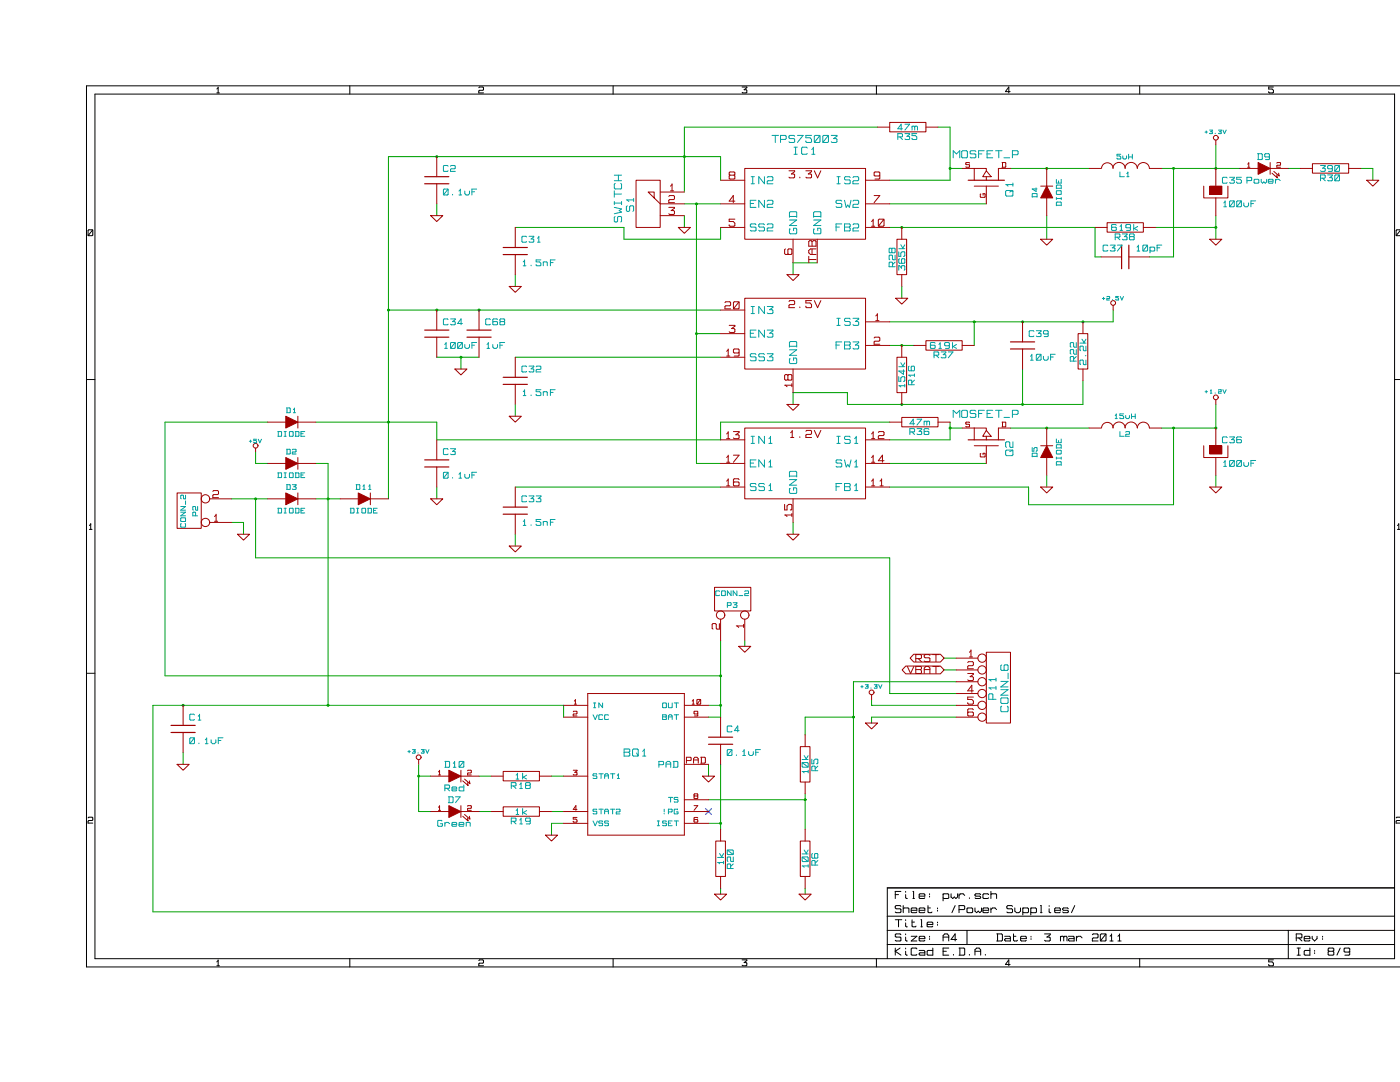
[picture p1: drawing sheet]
<svg xmlns="http://www.w3.org/2000/svg" width="279mm" height="216mm" viewBox="0 0 279 216" stroke-linecap="round" stroke-linejoin="round" font-family="sans-serif">
<g fill="none" stroke="#000" stroke-width=".2">
<path d="M18.9 18.8h259.4v172.5h-259.4zM43.3 18.5h.5M43.5 17.4v1.1M43.5 17.5l-.2 .3M69.8 17.1v1.7M95.6 17.5l.1-.1h.6l.2 .1v.4l-.2 .1h-.6l-.1 .2v.3h.9M122.4 17.1v1.7M148.1 17.4h.9l-.5 .5 .5 .1v.4l-.1 .1-.8-.1M174.9 17.1v1.7M201.6 18.3h-.9l.6-.9v1.1M227.5 17.1v1.7M254.1 17.4h-.9v.4h.7l.2 .2v.4l-.8 .1-.1-.2"/>
<path d="M279.4 17.1h-262.1v175.8h262.1M17.6 46l.1-.1h.7l.1 .1v.9l-.1 .1-.8-.1zM18.5 45.9l-.9 1.1M279.4 45.9h-.6l-.2 .1v.9l.2 .1h.6M279.4 46l-.8 1M17.3 75.7h1.6M278.3 75.7h1.1M17.8 105.6h.6M18.1 104.5v1.1M18.1 104.6l-.3 .3M278.9 105.6h.5M279.2 104.5v1.1"/>
<path d="M279.2 104.6l-.3 .3M17.3 134.3h1.6M278.3 134.3h1.1M17.6 163.2l.1-.1h.7l.1 .1v.4l-.1 .1h-.7l-.1 .2v.3h.9M178.7 178.5h.6M179.8 177.9h-1.1v1.4M180.7 177.9v.1M180.7 178.5v.6l.4 .2M182.2 177.9h.1v1.4M182.2 179.3h.3M183.4 178.8h1.2v-.3l-.2-.2h-.8l-.2 .2v.6l.2 .2h.8l.2-.2M185.5 178.3v.2"/>
<path d="M185.5 178.8v.2M188.2 178.3v1.5M188.2 178.5l.2-.2h.8l.1 .2v.6l-.1 .2h-.8l-.2-.2M189.8 178.3v.7l.3 .3 .4-.3 .3 .3 .3-.3v-.7M191.4 178.7l.3-.4h.5l.3 .4M191.4 178.3v1M193.5 179.1v.2M195.7 178.5l-.2-.2h-.8l-.1 .2 .1 .3h.8l.2 .3-.2 .2h-.8l-.1-.2M197.3 178.5l-.2-.2h-.8l-.1 .2v.6l.1 .2h.8l.2-.2M197.8 178.5l.1-.2h.8l.2 .2v.8M197.8 177.9v1.4M278.3 177.2h-101.2v14.1"/>
<path d="M279.4 163.7h-.6l-.2 .2v.3h.8M279.4 163.1h-.6l-.2 .1M43.3 192.7h.5M43.5 191.5v1.2M43.5 191.7l-.2 .2M69.8 191.3v1.6M95.6 191.7l.1-.2h.6l.2 .2v.4l-.2 .1h-.6l-.1 .1v.4h.9M122.4 191.3v1.6M148.1 191.5h.9l-.5 .6 .5 .1v.4l-.1 .1-.8-.1M174.9 191.3v1.6M177.1 182.8h101.2M177.1 188.5h101.2"/>
<path d="M177.1 185.6h101.2M178.7 189.2v1.4M178.7 183.5h1.3M179.3 183.5v1.4M179.6 189.2l-.9 .6 1.1 .8M179.8 186.5l-.2-.1h-.8l-.1 .1v.3l.1 .2h.8l.2 .2v.4l-.2 .2h-.8l-.1-.2M179.8 180.9l-.2-.2h-.8l-.1 .2v.3l.1 .1h.8l.2 .2v.5l-.2 .1h-.8l-.1-.1M180.3 180.7v1.4M180.3 181.3l.1-.1h.8l.2 .1v.8M180.7 187v.6l.4 .2M180.7 183.5v.2M180.7 184.2v.6l.4 .1"/>
<path d="M180.7 186.4v.1M180.7 189.2v.1M180.7 189.8v.6l.4 .2M181.8 186.8h1.2l-1.2 1h1.2M181.8 181.6h1.2v-.3l-.2-.1h-.8l-.2 .1v.7l.2 .1h.8l.2-.1M182 183.5v1.3l.2 .1h.5l.1-.1M182 184h.5M183 189.3l-.2-.1h-.8l-.2 .1v1.1l.2 .2h.8l.2-.2M183.4 187.3h1.2v-.3l-.2-.2h-.8l-.2 .2v.6l.2 .2h.8l.2-.2M183.4 189.6h1l.2 .2v.8h-1l-.2-.2 .2-.3h1M183.4 181.6h1.2v-.3l-.2-.1h-.8l-.2 .1v.7l.2 .1h.8l.2-.1M183.8 183.5h.1v1.4"/>
<path d="M183.8 184.9h.3M185 184.5h1.2v-.3l-.2-.2h-.8l-.2 .2v.6l.2 .1h.8l.2-.1M185.2 180.7v1.3l.2 .1h.5l.1-.1M185.2 181.2h.5M185.5 186.8v.2M185.5 187.3v.2M186.2 189.2v1.4h-1l-.2-.2v-.6l.2-.2h1M187.1 181.2v.1M187.1 181.6v.2M187.1 184v.2M187.1 184.5v.1M188.2 187.8v-1.1l.3-.3h.5l.3 .3v1.1"/>
<path d="M188.2 187h1.1M188.2 189.8h.7M189.3 189.2h-1.1v1.4h1.1M190.3 190.4v.2M190.6 180.7l-.6 1.4M190.9 187.5h-1.1l.8-1.1v1.4M191.4 189.2h1l.1 .1v1.1l-.1 .2h-1M191.4 181.5h1l.1-.2v-.4l-.1-.2h-1v1.4M191.6 189.2v1.4M193 181.3l.2-.1h.7l.2 .1v.7l-.2 .1h-.7l-.2-.1zM193 185.6v2.9M193.5 190.4v.2"/>
<path d="M194.6 190.6v-1.1l.3-.3h.5l.3 .3v1.1M194.6 189.8h1.1M194.6 181.2v.6l.3 .3 .3-.3 .3 .3 .4-.3v-.6M196.2 181.6h1.1v-.3l-.2-.1h-.8l-.1 .1v.7l.1 .1h.8l.2-.1M196.6 190.4v.2M197.8 181.2v.9M197.8 181.5l.3-.3h.5l.3 .3M198.9 186.4h1l.1 .1v1.1l-.1 .2h-1M199.1 186.4v1.4M200.5 186.8h1l.1 .2v.8h-.9l-.2-.2 .2-.3h.9M201.6 192.4h-.9l.6-.9v1.2M202.1 180.9l-.2-.2h-.8l-.2 .2v.3l.2 .1h.8l.2 .2v.5l-.2 .1h-.8l-.2-.1"/>
<path d="M202.3 186.4v1.2l.1 .2h.5l.2-.2M202.3 186.8h.4M202.5 181.2v.6l.4 .3h.4l.4-.3v-.6M203.7 187.3h1.1v-.3l-.1-.2h-.8l-.2 .2v.6l.2 .2h.8l.1-.2M204.1 181.3l.2-.1h.8l.2 .1v.7l-.2 .1h-.8l-.2-.1M204.1 181.2v1.4M205.7 181.3l.2-.1h.8l.1 .1v.7l-.1 .1h-.8l-.2-.1M205.7 181.2v1.4M205.8 186.8v.2M205.8 187.3v.2M207.6 182.1h.4M207.6 180.7h.2v1.4"/>
<path d="M208.5 186.4h1.1v.1l-.7 .5h.5l.2 .2v.4l-.2 .2h-.8l-.1-.2M209.4 181.3v.7l.3 .1M209.4 180.7v.2M210.5 181.6h1.1v-.3l-.2-.1h-.7l-.2 .1v.7l.2 .1h.7l.2-.1M211.6 187l.2-.2h.3l.2 .2M211.6 186.8v1M212.3 187l.2-.2h.3l.1 .2v.8M212.3 187v.8M213.2 181.3l-.2-.1h-.8l-.1 .1 .1 .3h.8l.2 .4-.2 .1h-.8l-.1-.1M213.2 186.8h1l.2 .2v.8h-1l-.2-.2 .2-.3h1M214.5 180.7l-.7 1.4M214.8 187.2l.4-.4h.4l.4 .4"/>
<path d="M214.8 186.8v1M218 186.5l.2-.1h.8l.1 .1v.5l-.1 .2h-.8l-.2 .1v.5h1.1M219.6 186.5l.2-.1h.8l.1 .1v1.1l-.1 .2h-.8l-.2-.2zM220.7 186.4l-1.1 1.4M221.5 187.8h.7M221.8 186.4v1.4M221.8 186.5l-.3 .3M223.1 187.8h.6M223.4 186.4v1.4M223.4 186.5l-.3 .3M227.5 191.3v1.6M254.1 191.5h-.9v.4h.7l.2 .3v.4l-.8 .1-.1-.3"/>
<path d="M257.1 185.6v5.7M258.7 187.2h1l.1-.2v-.5l-.1-.1h-1v1.4M258.9 190.6h.6M258.9 189.2h.6M259.2 187.2l.6 .6M259.2 189.2v1.4M260.3 187.3h1.1v-.3l-.2-.2h-.7l-.2 .2v.6l.2 .2h.7l.2-.2M261.4 189.2v1.4h-.9l-.2-.2v-.6l.2-.2h.9M261.9 186.8v.5l.5 .5 .4-.5v-.5M262.4 189.6v.2M262.4 190.1v.2M263.9 186.8v.2"/>
<path d="M263.9 187.3v.2M265.2 189.8l-.1 .2v.4l.1 .2h.8l.2-.2v-.4l-.2-.2M265.2 189.8l-.1-.2v-.3l.1-.1h.8l.2 .1v.3l-.2 .2M265.2 189.8h.8M267.5 189.2l-.7 1.4M269.4 189.8l-.2 .2h-.8l-.2-.2v-.5l.2-.1h.8l.2 .1v1.1l-.2 .2h-.8"/>
</g>
<path d="M143.8 31.3h-66.3v68.2M77.5 61.9h66.3M63.1 99.5h4.8M170.3 136h20.5M173.9 139.6v1.1h16.9" fill="none" stroke="#00a000" stroke-width=".2"/>
<circle cx="51" cy="99.5" r=".19" fill="#00a000"/>
<g fill="none" stroke="#00a000" stroke-width=".2">
<path d="M46.2 99.5h7.2M51 99.5v11.8M173.9 143.1v1.2"/>
<circle cx="51" cy="99.5" r=".19"/>
</g>
<circle cx="170.3" cy="143.1" r=".19" fill="#00a000"/>
<g fill="none" stroke="#00a000" stroke-width=".2">
<path d="M234.2 33.6v17.7M208.9 43v4.7M242.6 80.7v4.7M170.3 136v45.9"/>
<circle cx="170.3" cy="143.1" r=".19"/>
</g>
<circle cx="87.2" cy="31.3" r=".19" fill="#00a000"/>
<circle cx="87.2" cy="31.3" r=".19" fill="none" stroke="#00a000" stroke-width=".2"/>
<circle cx="95.6" cy="61.9" r=".19" fill="#00a000"/>
<circle cx="95.6" cy="61.9" r=".19" fill="none" stroke="#00a000" stroke-width=".2"/>
<circle cx="216.1" cy="64.2" r=".19" fill="#00a000"/>
<g fill="none" stroke="#00a000" stroke-width=".2">
<path d="M222.2 61.9v2.3h-44.6"/>
<circle cx="216.1" cy="64.2" r=".19"/>
</g>
<circle cx="204.1" cy="80.7" r=".19" fill="#00a000"/>
<g fill="none" stroke="#00a000" stroke-width=".2">
<path d="M216.1 76v4.7h-47"/>
<circle cx="204.1" cy="80.7" r=".19"/>
</g>
<circle cx="204.1" cy="64.2" r=".19" fill="#00a000"/>
<g fill="none" stroke="#00a000" stroke-width=".2">
<path d="M194.4 64.2v4.7"/>
<circle cx="204.1" cy="64.2" r=".19"/>
</g>
<circle cx="180" cy="68.9" r=".19" fill="#00a000"/>
<g fill="none" stroke="#00a000" stroke-width=".2">
<path d="M177.6 68.9h4.8M177.6 84.2h-33.8v3.6M231.8 85.4h10.8"/>
<circle cx="180" cy="68.9" r=".19"/>
</g>
<circle cx="234.2" cy="85.4" r=".19" fill="#00a000"/>
<g fill="none" stroke="#00a000" stroke-width=".2">
<path d="M271.6 33.6h2.4v2.4M234.2 85.4v15.3h-28.9v-3.5h-27.7"/>
<circle cx="234.2" cy="85.4" r=".19"/>
</g>
<circle cx="242.6" cy="33.6" r=".19" fill="#00a000"/>
<g fill="none" stroke="#00a000" stroke-width=".2">
<path d="M231.8 33.6h15.7"/>
<circle cx="242.6" cy="33.6" r=".19"/>
</g>
<circle cx="234.2" cy="33.6" r=".19" fill="#00a000"/>
<g fill="none" stroke="#00a000" stroke-width=".2">
<path d="M218.5 45.4v5.9h1.2"/>
<circle cx="234.2" cy="33.6" r=".19"/>
</g>
<circle cx="208.9" cy="33.6" r=".19" fill="#00a000"/>
<g fill="none" stroke="#00a000" stroke-width=".2">
<path d="M187.2 25.4h2.4v10.6h-12M201.7 33.6h15.6M102.8 45.4h21.7v2.3h19.3v-2.3M177.6 40.7h19.2M87.2 71.3h8.4M87.2 87.8h56.6M87.2 97.2v2.3M102.8 80.7v2.4M102.8 106.6v2.4"/>
<circle cx="208.9" cy="33.6" r=".19"/>
</g>
<circle cx="136.6" cy="31.3" r=".19" fill="#00a000"/>
<g fill="none" stroke="#00a000" stroke-width=".2">
<path d="M136.6 40.7h7.2M158.3 52.4h4.8M158.3 78.3v2.4"/>
<circle cx="136.6" cy="31.3" r=".19"/>
</g>
<circle cx="139" cy="40.7" r=".19" fill="#00a000"/>
<g fill="none" stroke="#00a000" stroke-width=".2">
<path d="M136.6 43v2.4M139 66.6h4.8M32.9 84.2v50.7M51 90.1v2.4h2.4M63.1 92.5h2.4"/>
<circle cx="139" cy="40.7" r=".19"/>
</g>
<circle cx="143.8" cy="134.9" r=".19" fill="#00a000"/>
<g fill="none" stroke="#00a000" stroke-width=".2">
<path d="M32.9 134.9h110.9M36.5 150.2v2.3M83.5 154.9h2.5M110.1 154.9h2.4M160.7 143.1v3.5M83.5 161.9h2.5M95.6 161.9h2.4M112.5 164.3h-2.4v2.3"/>
<circle cx="143.8" cy="134.9" r=".19"/>
</g>
<circle cx="160.7" cy="159.6" r=".19" fill="#00a000"/>
<g fill="none" stroke="#00a000" stroke-width=".2">
<path d="M141.4 159.6h19.3"/>
<circle cx="160.7" cy="159.6" r=".19"/>
</g>
<circle cx="143.8" cy="140.7" r=".19" fill="#00a000"/>
<g fill="none" stroke="#00a000" stroke-width=".2">
<path d="M143.8 127.8v15.3"/>
<circle cx="143.8" cy="140.7" r=".19"/>
</g>
<circle cx="143.8" cy="164.3" r=".19" fill="#00a000"/>
<g fill="none" stroke="#00a000" stroke-width=".2">
<path d="M148.6 127.8v1.2M83.5 152.5v9.4M95.6 154.9h2.4M112.5 140.7v2.4M141.4 140.7h2.4M141.4 143.1h2.4M143.8 152.5v13M110.1 161.9h2.4M141.4 164.3h2.4M143.8 177.2v1.2M160.7 177.2v1.2"/>
<circle cx="143.8" cy="164.3" r=".19"/>
</g>
<circle cx="83.6" cy="154.9" r=".19" fill="#00a000"/>
<g fill="none" stroke="#00a000" stroke-width=".2">
<path d="M160.7 158.4v7.1"/>
<circle cx="83.6" cy="154.9" r=".19"/>
</g>
<circle cx="36.5" cy="140.7" r=".19" fill="#00a000"/>
<g fill="none" stroke="#00a000" stroke-width=".2">
<path d="M32.9 84.2h20.5M188.4 131.3h2.4"/>
<circle cx="36.5" cy="140.7" r=".19"/>
</g>
<circle cx="65.5" cy="99.5" r=".19" fill="#00a000"/>
<g fill="none" stroke="#00a000" stroke-width=".2">
<path d="M139 40.7v51.8h4.8"/>
<circle cx="65.5" cy="99.5" r=".19"/>
</g>
<circle cx="139" cy="66.6" r=".19" fill="#00a000"/>
<g fill="none" stroke="#00a000" stroke-width=".2">
<path d="M143.8 31.3v4.7M87.2 40.7v2.3M158.3 52.4v2.4M92 71.3v2.3M158.3 104.2v2.4"/>
<circle cx="139" cy="66.6" r=".19"/>
</g>
<circle cx="92" cy="71.3" r=".19" fill="#00a000"/>
<g fill="none" stroke="#00a000" stroke-width=".2">
<path d="M175.1 25.4h-38.5v12.9M189.6 33.6h2.4M102.8 54.8v2.4M102.8 71.3h41M102.8 97.2h41"/>
<circle cx="92" cy="71.3" r=".19"/>
</g>
<circle cx="189.6" cy="33.6" r=".19" fill="#00a000"/>
<g fill="none" stroke="#00a000" stroke-width=".2">
<path d="M242.6 28.9v4.7M257.1 33.6h2.4M180 57.2v2.3M229.4 51.3h4.8M230.6 45.4h12"/>
<circle cx="189.6" cy="33.6" r=".19"/>
</g>
<circle cx="242.6" cy="85.4" r=".19" fill="#00a000"/>
<circle cx="242.6" cy="85.4" r=".19" fill="none" stroke="#00a000" stroke-width=".2"/>
<circle cx="208.9" cy="85.4" r=".19" fill="#00a000"/>
<g fill="none" stroke="#00a000" stroke-width=".2">
<path d="M177.6 92.5h19.2M177.6 87.8h12M189.6 85.4h2.4M201.7 85.4h15.6"/>
<circle cx="208.9" cy="85.4" r=".19"/>
</g>
<circle cx="189.6" cy="85.4" r=".19" fill="#00a000"/>
<g fill="none" stroke="#00a000" stroke-width=".2">
<path d="M158.3 78.3h10.8v2.4M189.6 84.2v3.6M208.9 94.8v2.4M242.6 94.8v2.4"/>
<circle cx="189.6" cy="85.4" r=".19"/>
</g>
<circle cx="194.4" cy="64.2" r=".19" fill="#00a000"/>
<g fill="none" stroke="#00a000" stroke-width=".2">
<path d="M204.1 73.6v7.1"/>
<circle cx="194.4" cy="64.2" r=".19"/>
</g>
<circle cx="180" cy="80.7" r=".19" fill="#00a000"/>
<g fill="none" stroke="#00a000" stroke-width=".2">
<path d="M112.5 140.7h-82v41.2h139.8"/>
<circle cx="180" cy="80.7" r=".19"/>
</g>
<circle cx="87.2" cy="61.9" r=".19" fill="#00a000"/>
<g fill="none" stroke="#00a000" stroke-width=".2">
<path d="M242.6 43v4.7M87.2 84.2v3.6"/>
<circle cx="87.2" cy="61.9" r=".19"/>
</g>
<circle cx="242.6" cy="45.4" r=".19" fill="#00a000"/>
<g fill="none" stroke="#00a000" stroke-width=".2">
<path d="M177.6 45.4h40.9"/>
<circle cx="242.6" cy="45.4" r=".19"/>
</g>
<circle cx="180" cy="45.4" r=".19" fill="#00a000"/>
<g fill="none" stroke="#00a000" stroke-width=".2">
<path d="M65.5 92.5v48.2M46.2 104.2h2.4v2.4M51 111.3h126.6v27.1h13.2M188.4 133.7h2.4M160.7 143.1h9.6M173.9 143.1h16.9"/>
<circle cx="180" cy="45.4" r=".19"/>
</g>
<circle cx="65.5" cy="140.7" r=".19" fill="#00a000"/>
<circle cx="65.5" cy="140.7" r=".19" fill="none" stroke="#00a000" stroke-width=".2"/>
<circle cx="77.5" cy="61.9" r=".19" fill="#00a000"/>
<circle cx="77.5" cy="61.9" r=".19" fill="none" stroke="#00a000" stroke-width=".2"/>
<circle cx="77.5" cy="84.2" r=".19" fill="#00a000"/>
<g fill="none" stroke="#00a000" stroke-width=".2">
<path d="M63.1 84.2h24.1M141.4 152.5v2.4"/>
<circle cx="77.5" cy="84.2" r=".19"/>
</g>
<path d="M140.2 154.9h2.4l-1.2 1.1z" fill="none" stroke="#a00000" stroke-width=".2"/>
<path d="M71.5 98.4l2.4 1.1-2.4 1.2z" fill="#a00000"/>
<g fill="none" stroke="#a00000" stroke-width=".2">
<path d="M242.6 28v.9M207.7 47.7h2.4l-1.2 1.2zM67.9 99.5h3.6M71.5 98.4l2.4 1.1-2.4 1.2zM73.9 98.4v2.3M73.9 99.5h3.6M173.9 138.6v1M180.8 132.9h6.9l.7 .8-.7 .8h-6.9l-.8-.8zM181.1 133l.6 1.4 .7-1.4M182.8 133h.9l.2 .1v.3l-.2 .2 .2 .6-.2 .2h-.9zM182.8 133.6h.9M184.5 134.4v-1.1l.3-.3h.5l.3 .3v1.1"/>
<path d="M184.5 133.6h1.1M186.1 133h1.3M186.8 133v1.4M83.5 151.6v.9"/>
<circle cx="242.6" cy="27.5" r=".48"/>
<circle cx="173.9" cy="138.2" r=".48"/>
<circle cx="83.6" cy="151.1" r=".48"/>
</g>
<g fill="none" stroke="#00a0a0" stroke-width=".2">
<path d="M240.5 26.4h.5M240.7 26.1v.5M241.4 26h.5l-.3 .3 .3 .1v.2h-.5M242.5 26.6v.1M243.2 26h.5l-.3 .3 .3 .1v.2h-.5M244.1 26l.3 .7 .3-.7M71.1 96.7h.6l.1 .1v.8l-.7 .1M71.2 96.7v1M72.4 97.7h.5M72.7 96.7v1M72.7 96.8l-.3 .2M73.6 97.7h.4"/>
<path d="M73.8 96.7v1M73.8 96.8l-.2 .2M69.9 101.4h.7l.1 .1v.8l-.8 .1M70 101.4v1M71.2 101.4h.4M71.2 102.4h.4M71.4 101.4v1M72.3 101.4l.7 .1-.1 .9-.7-.1zM73.4 101.4h.6l.1 .1v.8l-.7 .1M73.5 101.4v1M74.5 101.8h.5M75.3 101.4h-.8v1h.8"/>
<path d="M171.8 137h.5M172 136.8v.5M172.7 136.6h.5l-.3 .4h.3v.3h-.5M173.8 137.3h.1M174.5 136.6h.5l-.3 .4h.3v.3h-.5M175.4 136.6l.3 .7 .3-.7M81.4 150h.5M81.6 149.7v.5M82.3 149.6h.6l-.4 .3h.3l.1 .3h-.6M83.4 150.2v.1M84.1 149.6h.5l-.3 .3h.3v.3h-.5M85 149.6l.3 .7 .3-.7"/>
</g>
<path d="M241.4 88.9h2.4v1.7h-2.4z" fill="#a00000"/>
<path d="M240.2 88.9v2.4h4.9v-2.4M241.4 88.9h2.4v1.7h-2.4zM242.6 85.4v3.5M242.6 91.3v3.5" fill="none" stroke="#a00000" stroke-width=".2"/>
<g fill="none" stroke="#00a0a0" stroke-width=".2">
<path d="M244.2 93.1h.6M244.5 91.9v1.2M244.5 92l-.3 .3M244.9 87.3l-.1-.1h-.7l-.1 .1v.9l.1 .2 .8-.2M245.4 87.2h.9l-.5 .5 .5 .1v.4l-.1 .2-.8-.2M245.4 92l.1-.1h.7l.1 .1v.9l-.1 .2-.8-.2zM246.3 91.9l-.9 1.2M246.8 92l.2-.1h.6l.2 .1v.9l-.2 .2-.8-.2zM247.8 87.3l-.2-.1h-.6l-.2 .1v.9l.8 .2 .2-.2v-.4l-.2-.1-.8 .1M247.8 91.9l-1 1.2M248.2 92.3v.5l.3 .3h.4l.3-.3v-.5M249.7 92.4h.5"/>
<path d="M250.6 91.9h-.9v1.2"/>
</g>
<path d="M241.4 37.1h2.4v1.7h-2.4z" fill="#a00000"/>
<g fill="none" stroke="#a00000" stroke-width=".2">
<path d="M240.2 37.1v2.4h4.9v-2.4M241.4 37.1h2.4v1.7h-2.4zM242.6 33.6v3.5M242.6 39.5v3.5M241.4 47.7h2.4l-1.2 1.2zM87.2 61.9v4M87.2 67.3v4M179 71.3h1.9v7h-1.9zM180 68.9v2.4M180 78.3v2.4M182.4 68.9h2.4M184.8 68h7.2v1.9h-7.2z"/>
<path d="M192 68.9h2.4M204.1 64.2v4M204.1 69.6v4M215.2 66.6h1.9v7h-1.9zM216.1 64.2v2.4M216.1 73.6v2.4M222.2 60.9v1M242.6 79.8v.9M207.7 97.2h2.4l-1.2 1.2zM217.3 85.4h2.4M219.8 85.4a1.16 1.16 0 0 1 1.2-1.1 1.16 1.16 0 0 1 1.2 1.1M222.1 85.4a1.23 1.23 0 0 1 1.2-1.2 1.23 1.23 0 0 1 1.3 1.2"/>
<path d="M224.5 85.4a1.23 1.23 0 0 1 1.2-1.2 1.23 1.23 0 0 1 1.3 1.2 1.21 1.21 0 0 1 1.2-1.2 1.21 1.21 0 0 1 1.2 1.2M229.4 85.4h2.4M241.4 97.2h2.4l-1.2 1.2z"/>
<circle cx="222.2" cy="60.5" r=".48"/>
<circle cx="242.6" cy="79.3" r=".48"/>
</g>
<g fill="none" stroke="#00a0a0" stroke-width=".2">
<path d="M244.9 35.5l-.1-.1h-.7l-.1 .1v.9l.1 .2 .8-.2M245.4 35.4h.9l-.5 .5 .5 .1v.4l-.1 .2-.8-.2M247.8 35.4h-1v.4h.7l.3 .2v.4l-.8 .2-.2-.3M220 59.6h.5M220.2 59.3v.5M220.9 59.3l.5-.1 .1 .3-.5 .1-.1 .3h.6M222 59.8v.1M223.2 59.2h-.5v.2h.4l.1 .4-.4 .1-.1-.2M223.6 59.2l.3 .7 .3-.7M244.2 41.3h.6M244.5 40.1v1.2M244.5 40.2l-.3 .3"/>
<path d="M245.4 40.2l.1-.1h.7l.1 .1v.9l-.1 .2-.8-.2zM246.3 40.1l-.9 1.2M246.8 40.2l.2-.1h.6l.2 .1v.9l-.2 .2-.8-.2zM247.8 40.1l-1 1.2M248.2 40.5v.5l.3 .3h.4l.3-.3v-.5M249.7 40.6h.5M250.6 40.1h-.9v1.2M88.8 69.5h.5M89 68.3v1.2M89 68.5l-.2 .2M89.4 63.8l-.1-.2h-.7l-.1 .2v.9l.1 .1 .8-.1M89.9 68.5l.2-.2h.6l.2 .2v.9l-.2 .1-.8-.1z"/>
<path d="M89.9 63.6h1l-.6 .6 .6 .1v.4l-.2 .1-.8-.1M90.9 68.3l-1 1.2M91.3 68.5l.2-.2h.6l.2 .2v.9l-.2 .1-.8-.1zM92.3 64.5h-1l.7-.9v1.2M92.3 68.3l-1 1.2M92.8 68.7v.6l.2 .2h.4l.3-.2v-.6M94.2 68.9h.5M95.1 68.3h-.9v1.2M179.4 75.2v.9h.4v-.7l.2-.2h.5l.1 .7-.3 .2M179.4 77h1.2M179.4 73.2h1.2M179.5 77l.3 .2"/>
<path d="M179.8 72.4l.4 .6M180.2 73v.2M180.3 73.8v.9l-.9-.7h1.2M180.6 76.7v.5M180.6 72.4l-.4 .6M181.3 74.9h1.2M181.4 73.1l-.1 .1v.6l.1 .2h1l.1-.8-.1-.1h-.4l-.2 .1 .2 .8M181.4 74.9l.3 .2M182 76.8v-.8l-.2-.1h-.4l-.1 .1v.8h1.2M182.5 75.9l-.5 .5M182.5 74.6v.5M186.4 70.9h.8l.1-.1v-.4l-.1-.2h-.8v1.2"/>
<path d="M186.6 68.5l-.1-.2h-.7l-.1 .2v.9l.8 .1 .1-.1v-.4l-.1-.1-.8 .1M186.8 70.9l.5 .5M187.4 69.5h.5M187.6 68.3v1.2M187.6 68.5l-.2 .2M187.8 70.2h1l-.6 .6 .6 .1v.4l-.2 .1-.8-.1M189.2 70.2h1l-1 1.2M189.5 68.9l-.8 .1-.2-.1v-.4l.2-.2h.6l.2 .2v.9l-.8 .1M190.1 68.3v1.2M190.1 69.1h.1M190.2 69.1l.7 .4M190.9 68.7l-.7 .4"/>
<path d="M205.7 71.9h.5M205.9 70.7v1.2M205.9 70.8l-.2 .3M206.3 66.1l-.1-.1h-.7l-.1 .1v.9l.1 .2 .8-.2M206.8 66h1l-.6 .5 .6 .1v.4l-.2 .2-.8-.2M206.8 70.8l.2-.1h.6l.2 .1v1l-.2 .1-.8-.1zM207.8 70.7l-1 1.2M208.2 71.1v.5l.3 .3h.4l.3-.3v-.5M209.2 66.5l-.8 .1-.2-.1v-.4l.2-.1h.6l.2 .1v.9l-.8 .2M209.7 71.2h.5M210.6 70.7h-.9v1.2M214.3 72.1v-.8l-.2-.2h-.4l-.1 .2v.8h1.2"/>
<path d="M214.8 68.4v.9l-.5-.2-.2-.7h-.4l-.1 .1v.6l.1 .2M214.8 69.8v.9l-.5-.2-.2-.7h-.4l-.1 .1v.6l.1 .2M214.8 71.1l-.5 .6M215.5 68.5h1.2M215.9 67.7l.4 .6M216.3 68.3v.2M216.6 71h.1M216.7 69.1v.9l-.5-.2-.1-.7h-.4l-.2 .1v.6l.2 .2M216.7 71.8v1l-.5-.2-.1-.8h-.4l-.2 .2v.6l.2 .2M216.7 67.7l-.4 .6M240.5 78.2h.5M240.7 77.9v.5"/>
<path d="M241.6 78.5h.3M241.7 77.8v.7M241.7 77.9l-.1 .1M242.5 78.4v.1M243.2 77.9l.5-.1v.3l-.5 .1v.3h.5M244.1 77.8l.3 .7 .3-.7M222.6 83.5h.4M222.8 82.6v.9M222.8 82.7l-.2 .2M223.5 86.1v1h.9M224.2 82.6h-.7v.3h.5l.2 .2v.3l-.6 .1-.1-.2M224.7 86.2l.6-.1 .1 .4-.6 .2-.1 .4h.7"/>
<path d="M224.7 82.9v.4l.2 .2h.3l.2-.2v-.4M225.8 82.6v.9M225.8 83.1h.8M226.6 82.6v.9"/>
</g>
<path d="M84.8 67.3h4.8M84.8 65.9h4.8M201.7 69.6h4.8M201.7 68.2h4.8" fill="none" stroke="#a00000" stroke-width=".24"/>
<path d="M208.9 88.9l1.2 2.4h-2.4z" fill="#a00000"/>
<g fill="none" stroke="#a00000" stroke-width=".2">
<path d="M259.5 33.6h2.4M261.9 32.7h7.3v1.9h-7.3zM269.2 33.6h2.4M272.8 36h2.4l-1.2 1.1zM177.6 84.2h2.4M180 83.3h7.2v1.9h-7.2zM187.2 84.2h2.4M192 85.4h2.4M193.5 84.4l-.7-.2-.1 .4 .7 .1 .1 .4h-.8M194.4 85.4h2.4v.5M194.4 88.9h4.9M194.4 85.4v2.4"/>
<path d="M195.8 90.5h-.2v.6l.2 .1 .8-.1-.1-.7h-.3v.4M196.8 85.9l1 1.2h-1.7zM196.8 87.1v.7M196.8 88.9v3.6M200 84.2h.6l.1 .2v.7l-.7 .1M200.1 84.2v1M201.7 85.4h-2.4v2.4M207.7 88.9h2.4M208.9 88.9l1.2 2.4h-2.4zM208.9 85.4v3.5M208.9 91.3v3.5"/>
</g>
<g fill="none" stroke="#00a0a0" stroke-width=".2">
<path d="M263.5 35.6h.8l.2-.2v-.4l-.2-.1h-.8v1.2M263.5 33h1l-.6 .6 .6 .1v.4l-.2 .1-.8-.1M263.9 35.6l.6 .5M265 34.9h.9l-.5 .5 .5 .2v.4l-.1 .1-.8-.1M265.9 33.6l-.8 .1-.1-.1v-.4l.1-.2h.7l.1 .2v.9l-.8 .1M266.4 35l.1-.1h.7l.1 .1v1l-.1 .1-.8-.1zM266.4 33.2l.1-.2h.7l.1 .2v.9l-.1 .1-.8-.1zM267.3 34.9l-.9 1.2M267.3 33l-.9 1.2M181.6 86.2h.8l.1-.1v-.4l-.1-.2h-.8v1.2M182 86.2l.5 .5M182.5 84.6h-.9l.7-1v1.2"/>
<path d="M183 85.5h.9l-.5 .6 .5 .1v.4l-.1 .1-.8-.1M183 83.6h.9l-.9 1.2M184.4 84v.8M184.4 84.2l.2-.2 .4 .2M185 84.2l.1-.2 .4 .2v.6M185 84.2v.6M185.4 85.7l-.2-.2h-.6l-.2 .2v.9l.8 .1 .2-.1v-.4l-.2-.1-.8 .1M190.2 83.3v-1.4l.7 .6 .6-.6v1.4M191.9 82l.2-.1h.8l.2 .1v1.1l-.2 .2h-.8l-.2-.2zM194.7 82l-.1-.1h-.8l-.2 .1v.3l.2 .2h.8l.1 .2v.4l-.1 .2h-.8l-.2-.2M195.3 82.5h.7M196.4 81.9h-1.1v1.4"/>
<path d="M197 82.5h.6M198.1 81.9h-1.1v1.4h1.1M198.7 81.9h1.3M199.3 81.9v1.4M200.4 83.3h1.1M200.7 90l.2-.2h1.1l.1 .2v.8l-.1 .1h-1.1l-.2-.1zM202 82.7h1l.2-.2v-.5l-.2-.1h-1v1.4M202.1 88.2v1.1h-.4l-.2-.2v-.8l-.2-.1h-.4l-.2 .1v.8l.2 .2M202.1 89.8l-.6 .3M206 91.1h1M206 89.3v.7h.3v-.5l.3-.2h.3l.1 .6-.2 .1M206 91.2v-.7l.1-.1h.8l.1 .8"/>
<path d="M210.8 92.8h1M210.8 87.6v.7h1v-.7M210.8 89.5v-.7l.1-.1h.8l.1 .8M210.8 90l.9-.1 .1 .6-.9 .1-.1-.1zM210.8 91.2v.4M210.8 92.9v-.7l.1-.1h.8l.1 .8M210.8 91.4h1M210.8 89.4h1M211.3 87.9v.4M211.8 91.2v.4"/>
</g>
<path d="M193.2 87.8h7.3" fill="none" stroke="#a00000" stroke-width=".24"/>
<path d="M251.1 32.4l2.4 1.2-2.4 1.2z" fill="#a00000"/>
<g fill="none" stroke="#a00000" stroke-width=".2">
<path d="M217.3 33.6h2.4M219.8 33.6a1.16 1.16 0 0 1 1.2-1.1 1.16 1.16 0 0 1 1.2 1.1M222.1 33.6a1.23 1.23 0 0 1 1.2-1.2 1.23 1.23 0 0 1 1.3 1.2M224.5 33.6a1.23 1.23 0 0 1 1.2-1.2 1.23 1.23 0 0 1 1.3 1.2 1.21 1.21 0 0 1 1.2-1.2 1.21 1.21 0 0 1 1.2 1.2M229.4 33.6h2.4M247.5 33.6h3.6M249 33.4h.4M249.2 32.4v1M249.2 32.5l-.2 .3M251.1 32.4l2.4 1.2-2.4 1.2zM253.5 32.4v2.4M253.5 33.6h3.6"/>
<path d="M253.8 34.6l1.1 .9-.1-.6M254.2 34.2l1.1 .9-.1-.5M254.8 32.5l.7-.1 .1 .5-.7 .1-.1 .4h.8M178.8 59.5h2.4l-1.2 1.2zM179 47.7h1.9v7.1h-1.9zM180 45.4v2.3M180 54.8v2.4M218.5 45.4h2.4M219.7 51.3h4.1M220.9 44.4h7.3v1.9h-7.3zM225.3 51.3h4.1M228.2 45.4h2.4"/>
</g>
<g fill="none" stroke="#00a0a0" stroke-width=".2">
<path d="M223.5 34.3v1h.9M223.7 30.8h-.8v.3h.6l.2 .2v.3l-.7 .1-.1-.2M224.1 31.1v.4l.2 .2h.3l.2-.2v-.4M224.9 35.3h.4M225.1 34.3v1M225.1 34.4l-.2 .2M225.2 31.3h.8M225.2 30.8v.9M226 30.8v.9M248.9 36h.8l.1-.1v-.4l-.1-.1h-.8v1.2M250.3 35.9l.1-.1h.7l.1 .1v.5l-.8 .2-.1-.2zM251 30.7h.8l.1 .1v.9l-.9 .1"/>
<path d="M251.1 30.7v1.1M251.7 35.8v.5l.3 .3 .2-.3 .3 .3 .3-.3v-.5M253.1 36.2h1l-.2-.4h-.6l-.2 .1v.5l.2 .2 .8-.2M253.3 31.2l-.8 .1-.1-.1v-.4l.1-.1h.7l.1 .1v.9l-.8 .1M254.5 36l.3-.2h.4l.3 .2M254.5 35.8v.8M178 49.7l-.2-.2-.4 .2v.6l.2 .1 .4-.1M178 49.7l.1-.2h.4l.1 .2-.1 .7h-.4l-.1-.1M178 49.7v.6M178.1 53.2v-.8l-.1-.1h-.4l-.2 .1v.8h1.2M178.6 50.9v.9l-.5-.1-.1-.8h-.4l-.2 .2v.6l.2 .1M178.6 52.3l-.5 .5"/>
<path d="M179.4 50.2v1h.4v-.7l.2-.3h.5l.1 .8-.3 .2M179.4 53.9v-.9l.5 .5 .1-.5h.5l.1 .2-.1 .7M179.4 49.6h1.2M179.5 51.6l-.1 .2v.6l.1 .1h1l.1-.7-.1-.2h-.5l-.1 .2 .1 .7M179.8 48.8l.4 .7M180.2 49.5v.1M180.6 48.8l-.4 .7M221.1 49.1l-.2-.2h-.6l-.1 .2v.9l.1 .1 .8-.1M221.6 48.9h.9l-.5 .6 .5 .1v.4l-.1 .1-.8-.1M222.6 47.3h.8l.1-.1v-.4l-.1-.1h-.8v1.2M222.8 44.9l-.2-.1h-.6l-.2 .1v1l.8 .1 .2-.1v-.4l-.2-.2-.8 .2M223 47.3l.5 .6"/>
<path d="M223 48.9h.9l-.9 1.2M223.5 46h.6M223.8 44.8v1.2M223.8 44.9l-.3 .3M224 46.7h.9l-.5 .5 .5 .1v.4l-.1 .2-.8-.2M225.6 47.2l-.2-.1 .2-.4h.6l.1 .1-.1 .4M225.6 47.2h.6M225.6 47.2l-.2 .1v.4l.2 .2 .7-.2v-.4l-.1-.1M225.6 45.3l-.8 .2-.1-.2v-.4l.1-.1h.7l.1 .1v1l-.8 .1M226.2 44.8v1.2M226.2 45.6h.2M226.4 45.6l.6 .4"/>
<path d="M226.9 50.1h.6M227 45.2l-.6 .4M227.2 48.9v1.2M227.2 49.1l-.3 .2M228.1 49.1l.1-.2h.7l.1 .2v.9l-.1 .1-.8-.1zM229 48.9l-.9 1.2M229.5 49.5l.1-.2h.7l.1 .2v.5l-.1 .1-.8-.1M229.5 49.3v1.2M230.9 49.5h.6M231.9 48.9h-1v1.2"/>
</g>
<path d="M223.8 48.9v4.7M225.3 48.9v4.7" fill="none" stroke="#a00000" stroke-width=".24"/>
<path d="M208.9 37.1l1.2 2.4h-2.4z" fill="#a00000"/>
<g fill="none" stroke="#a00000" stroke-width=".2">
<path d="M87.2 31.3v4M87.2 36.7v4M126.9 36h4.9v9.4h-4.9zM130.6 39.5v-1.2h-1.3l2.5 2.4h4.8M131.8 38.3h4.8M133.5 39.2l.1-.2h.8l.2 .2v.5l-.2 .1h-.8l-.1 .2v.4h1.1M133.8 38.1h.6M134.1 36.7v1.4M134.1 36.8l-.3 .3M143.8 36h4.8M145.7 35l-.2 .1v.5l.2 .1h.8l.2-.1v-.5l-.2-.1M145.7 35l-.2-.2v-.3l.2-.2h.8l.2 .2v.3l-.2 .2"/>
<path d="M145.7 35h.8M148.6 33.6h24.1v14.1h-24.1zM157.5 34.1h1.1v.1l-.7 .5h.5l.2 .2v.5l-.2 .1h-.8l-.1-.1M159.6 35.4v.1M160.8 34.1h1.2v.1l-.7 .5h.5l.2 .2v.5l-.2 .1h-.8l-.2-.1M162.5 34.1l.7 1.4 .6-1.4M172.7 36h4.9M174.4 39h1.2l-1.2 1.4M175.1 25.4h2.5M175.6 35l-.2 .1h-.8l-.2-.1v-.5l.2-.2h.8l.2 .2v1.1l-.2 .1h-.8M177.6 24.4h7.2v1.9h-7.2zM184.8 25.4h2.4"/>
<path d="M192 33.6h2.4M193.5 32.5l-.7-.1-.1 .4 .7 .1 .1 .4h-.8M194.4 33.6h2.4v.5M194.4 37.1h4.9M194.4 33.6v2.4M195.8 38.7h-.2v.6l.2 .1 .8-.1-.1-.7h-.3v.4M196.8 34.1l1 1.2h-1.7zM196.8 35.3v.7M196.8 37.1v3.6M200 32.4h.6l.1 .1v.8l-.7 .1M200.1 32.4v1M201.7 33.6h-2.4v2.4"/>
<path d="M207.7 37.1h2.4M208.9 37.1l1.2 2.4h-2.4zM208.9 33.6v3.5M208.9 39.5v3.5M86 43h2.4l-1.2 1.2zM101.6 57.2h2.4l-1.2 1.1zM102.8 45.4v4M102.8 50.8v4M131.8 43h4.8M133.5 41.4h1.1v.1l-.6 .5h.4l.2 .2v.5l-.2 .1h-.8l-.1-.1M135.4 45.4h2.4l-1.2 1.2zM143.8 40.7h4.8"/>
<path d="M143.8 45.4h4.8M146.7 43.7h-1.2v.5h.8l.4 .3v.5l-.2 .1h-.8l-.2-.3M146.7 40.1h-1.2l.8-1.1v1.4M148.6 59.5h24.1v14.1h-24.1zM156.8 49.7l-.2 .1v.8l.2 .2h1.1l.1-.2v-.8l-.1-.1h-.5l-.2 .1v.8l.2 .2M157.1 54.8h2.4l-1.2 1.2zM158.3 47.7v4.7M161.4 48.2l.2-.2h.3l.2 .2 .6-.2 .2 .2v.9h-1.5zM161.4 51.2v1.2M161.4 51.8h1.5M162 60h-1.2v.5h.8l.4 .3v.5l-.2 .1h-.8l-.2-.3M162.1 48.2v.9"/>
<path d="M162.1 49.7v1.1M162.5 60l.7 1.4 .6-1.4M162.9 49.7h-1.2l-.3 .3v.4l.3 .4h1.2M163.1 47.7v4.7M172.7 40.7h4.9M172.7 45.4h4.9M173.9 45.1h.7M174.3 43.7v1.4M174.3 43.9l-.4 .3M175.3 43.9l.2-.2h.8l.1 .2v1.1l-.1 .1h-.8l-.2-.1zM176.4 43.7l-1.1 1.4M90.8 73.6h2.4l-1.2 1.2z"/>
<path d="M95.6 61.9v4M95.6 67.3v4M102.8 71.3v4M102.8 76.7v4M143.8 71.3h4.8M143.8 66.6h4.8M143.8 61.9h4.8M144.7 60.4l.1-.2h.8l.2 .2v.5l-.2 .1h-.8l-.1 .2v.4h1.1M145 71h.6M145.3 69.6v1.4M145.3 69.8l-.3 .3M145.5 64.9h1.2v.2l-.7 .5h.5l.2 .1v.5l-.2 .1h-.8l-.2-.1"/>
<path d="M146.4 60.4l.1-.2h.8l.2 .2v1.1l-.2 .1h-.8l-.1-.1zM147.5 70.3l-.2 .1h-.8l-.1-.1v-.5l.1-.2h.8l.2 .2v1.1l-.2 .1h-.8M147.5 60.2l-1.1 1.4M156.6 76.9h1.4M156.8 76.9l.3 .3M157.2 74.9l.2-.2h.5l.1 .2v.8l-.1 .2h-.5l-.2-.2M157.2 74.9l-.1-.2h-.3l-.2 .2v.8l.2 .2h.3l.1-.2M157.2 74.9v.8M157.5 60.1l.1-.1h.8l.2 .1v.5l-.2 .2h-.8l-.1 .1v.5h1.1M158 76.6v.6M158.3 73.6v4.7M159.6 61.3v.1"/>
<path d="M172.7 68.9h4.9M172.7 64.2h4.9M174.4 67.4l.2-.1h.8l.2 .1v.5l-.2 .2h-.8l-.2 .1v.5h1.2M174.8 64h.6M175.1 62.6v1.4M175.1 62.7l-.3 .3M86 99.5h2.4l-1.2 1.2zM87.2 87.8v4M87.2 93.2v4M101.6 83.1h2.4l-1.2 1.1zM102.8 97.2v4M143.8 97.2h4.8"/>
<path d="M143.8 92.5h4.8M143.8 87.8h4.8M145 96.9h.6M145 92.2h.6M145 87.5h.6M145.3 86.1v1.4M145.3 90.8v1.4M145.3 95.5v1.4M145.3 95.7l-.3 .3M145.3 91l-.3 .3M145.3 86.3l-.3 .3M146.4 86.1h1.1v.2l-.7 .5h.5l.2 .1v.5l-.2 .1h-.8l-.1-.1"/>
<path d="M146.4 90.8h1.1l-1.1 1.4M147.5 95.7l-.2-.2h-.8l-.1 .2v1.1l.1 .1h.8l.2-.1v-.5l-.2-.1h-.8l-.1 .1M148.6 85.4h24.1v14.1h-24.1zM157.1 80.7h2.4l-1.2 1.2zM157.8 87.3h.6M158.1 85.9v1.4M158.1 86l-.3 .4M158.3 99.5v4.7M159.6 87.2v.1M160.8 86l.2-.1h.8l.2 .1v.5l-.2 .2h-.8l-.2 .1v.5h1.2M162.5 85.9l.7 1.4 .6-1.4M172.7 97.2h4.9"/>
<path d="M172.7 92.5h4.9M172.7 87.8h4.9M173.9 96.9h.7M173.9 92.2h.7M173.9 87.5h.7M174.3 86.1v1.4M174.3 90.8v1.4M174.3 95.5v1.4M174.3 95.7l-.4 .3M174.3 91l-.4 .3M174.3 86.3l-.4 .3M175.3 86.3l.2-.2h.8l.1 .2v.5l-.1 .1h-.8l-.2 .2v.4h1.1"/>
<path d="M175.6 96.9h.7M175.9 95.5v1.4M175.9 95.7l-.3 .3M176.4 91.9h-1.1l.8-1.1v1.4M101.6 109h2.4l-1.2 1.1zM102.8 102.6v4M156.6 100.6v1.2h.5v-.9l.3-.3h.5l.1 .2v.8l-.3 .2M156.6 102.8h1.4M156.8 102.8l.3 .3M157.1 106.6h2.4l-1.2 1.2zM158 102.5v.6"/>
</g>
<g fill="none" stroke="#00a0a0" stroke-width=".2">
<path d="M88.5 37.9l.1-.2h.7l.1 .2v.9l-.1 .1-.8-.1zM89.4 33.2l-.1-.2h-.7l-.1 .2v.9l.1 .1 .8-.1M89.4 37.7l-.9 1.2M89.9 33.2l.2-.2h.6l.2 .2v.4l-.2 .1h-.6l-.2 .1v.4h1M90.3 38.8v.1M91.6 38.9h.5M91.9 37.7v1.2M91.9 37.9l-.3 .2M92.8 38.1v.5l.2 .3h.4l.3-.3v-.5M94.2 38.3h.5M95.1 37.7h-.9v1.2M122.6 38.1v1.3"/>
<path d="M122.6 38.7h1.4M122.6 36.1h1.4M122.6 35h1.4M122.8 36.6l-.2 .2v.7l.2 .2h1.1l.1-.2v-.7l-.1-.2M123.4 35v1.1M125 39.9h1.5M125.2 39.9l.3 .3M126.5 39.6v.6M149.9 36.7h.7M149.9 35.3h.7M150.2 35.3v1.4M150.9 40h-1.2v1.4h1.2"/>
<path d="M152.6 35.3v1.4l-1.2-1.4v1.4M152.6 40v1.4l-1.2-1.4v1.4M153.1 35.4l.2-.1h.8l.1 .1v.5l-.1 .2h-.8l-.2 .1v.5h1.1M154.1 27h1.3M154.7 27v1.4M155.8 27.8h.9l.2-.1v-.5l-.2-.2h-.9v1.4M158.5 30.8h.6M158.5 29.4h.6M158.6 27.2l-.2-.2h-.8l-.1 .2v.3l.1 .2h.8l.2 .1v.5l-.2 .1h-.8l-.1-.1M158.8 29.4v1.4M159.1 27h1.2l-1.2 1.4M161.1 29.5l-.2-.1h-.7l-.2 .1v1.1l.2 .2h.7l.2-.2"/>
<path d="M162 27h-1.2v.5h.8l.4 .3v.5l-.2 .1h-.8l-.2-.3M162 30.8h.6M162.3 29.4v1.4M162.3 29.5l-.3 .3M162.5 27.2l.2-.2h.8l.1 .2v1.1l-.1 .1h-.8l-.2-.1zM163.6 27l-1.1 1.4M164.2 27.2l.2-.2h.8l.1 .2v1.1l-.1 .1h-.8l-.2-.1zM165.3 27l-1.1 1.4M165.9 27h1.1v.2l-.6 .5h.5l.1 .1v.5l-.1 .1h-.8l-.2-.1M167 36.7h.7M167 35.3h.7M167.3 35.3v1.4"/>
<path d="M168.5 40l.4 1.4 .3-.5 .3 .5 .3-1.4M169.7 35.4l-.2-.1h-.8l-.2 .1v.3l.2 .2h.8l.2 .2v.4l-.2 .2h-.8l-.2-.2M170.2 35.4l.2-.1h.8l.2 .1v.5l-.2 .2h-.8l-.2 .1v.5h1.2M179.2 27.3h.8l.1-.1v-.4l-.1-.1h-.8v1.1M179.6 27.3l.5 .5M180.1 25.7h-.9l.6-.9v1.2M180.6 26.7h.9l-.5 .5 .5 .1v.4l-.1 .1-.8-.1M180.6 24.8h.9l-.9 1.2M182 25.2v.8M182 25.3l.2-.1 .3 .1M182.5 25.3l.2-.1 .4 .1v.7M182.5 25.3v.7"/>
<path d="M183 26.7h-1v.4h.7l.3 .2v.4l-.8 .1-.2-.2M190.2 31.5v-1.4l.7 .6 .6-.6v1.4M191.9 30.2l.2-.1h.8l.2 .1v1.1l-.2 .2h-.8l-.2-.2zM194.7 30.2l-.1-.1h-.8l-.2 .1v.3l.2 .2h.8l.1 .2v.4l-.1 .2h-.8l-.2-.2M195.3 30.7h.7M196.4 30.1h-1.1v1.4M197 30.7h.6M198.1 30.1h-1.1v1.4h1.1M198.7 30.1h1.3M199.3 30.1v1.4M200.4 31.5h1.1M200.7 38.2l.2-.2h1.1l.1 .2v.8l-.1 .1h-1.1l-.2-.1z"/>
<path d="M200.7 36.8h1.4M200.9 36.8l.3 .3M202 30.9h1l.2-.2v-.5l-.2-.1h-1v1.4M202.1 36.5v.6M202.1 38l-.6 .3M206 39.3h1M206 39.4v-.7l.1-.1h.8l.1 .8M206.8 37.5v.7l-.8-.5h1M210.8 35.8v.7h1v-.7M210.8 37.7v-.7l.1-.1h.8l.1 .8M210.8 38.2l.9-.1 .1 .6-.9 .1-.1-.1zM210.8 39.4v.4"/>
<path d="M210.8 39.6h1M210.8 37.6h1M211.3 36.1v.4M211.8 39.4v.4M104.4 53h.6M104.7 51.9v1.1M104.7 52l-.3 .3M105.1 47.3l-.1-.2h-.7l-.1 .2v.9l.1 .1 .8-.1M105.6 47.1h.9l-.5 .6 .5 .1v.4l-.1 .1-.8-.1M106 52.9v.1M107.3 48.3h.5M107.5 47.1v1.2"/>
<path d="M107.5 47.3l-.2 .2M107.9 51.9h-.9v.4h.7l.2 .2v.4l-.8 .1-.1-.2M108.4 52.3v.7M108.4 52.4l.2-.1h.5l.1 .7M109.8 52.4h.6M110.8 51.9h-1v1.1M122.6 40.2v.6M122.6 41.4l1.4 .3-.4 .3 .4 .3-1.4 .4M122.6 40.5h1.4M122.8 43.2l-.2 .2v.7l.2 .2h.3l.2-.2v-.7l.1-.2h.5l.1 .2v.7l-.1 .2M124 40.2v.6M125.2 41.1l-.2 .1v.8l.2 .2h.3l.2-.2v-.8l.1-.1h.5l.2 .1v.8l-.2 .2"/>
<path d="M149.7 40.6h.7M150.9 44.8l-.2-.1h-.8l-.2 .1v.3l.2 .2h.8l.2 .2v.4l-.2 .2h-.8l-.2-.2M152.6 44.8l-.2-.1h-.8l-.2 .1v.3l.2 .2h.8l.2 .2v.4l-.2 .2h-.8l-.2-.2M153.1 44.8l.2-.1h.8l.1 .1v.5l-.1 .2h-.8l-.2 .1v.5h1.1M153.1 40.1l.2-.1h.8l.1 .1v.5l-.1 .2h-.8l-.2 .1v.5h1.1M157.6 43.2h1.4M157.6 43.4v-1l.1-.1h1.2l.1 .1v1M157.6 43.9h1.4l-1.4 1.1h1.4M157.7 45.7h-.1v.8l.1 .2h1.2l.1-.2v-.8l-.1-.2h-.5v.5M162.4 43.2h1.4M162.4 43.9h1.4l-1.4 1.1h1.4M162.4 43.4v-1l.1-.1h1.2l.1 .1v1"/>
<path d="M162.5 45.7h-.1v.8l.1 .2h1.2l.1-.2v-.8l-.1-.2h-.5v.5M166.9 45.3h.6M168 40.1l-.2-.1h-.8l-.1 .1v.3l.1 .2h.8l.2 .2v.4l-.2 .2h-.8l-.1-.2M168 44.7h-1.1v1.4M168.5 44.7h1l.2 .1v.3l-.2 .2 .2 .6-.2 .2h-1zM168.5 45.3h1M170.2 40.1l.2-.1h.8l.2 .1v.5l-.2 .2h-.8l-.2 .1v.5h1.2M170.2 44.8l.2-.1h.8l.2 .1v.5l-.2 .2h-.8l-.2 .1v.5h1.2M210.8 41h1M210.8 41v-.6l.1-.1h.8l.1 .7M97.2 69.5h.5M97.5 68.3v1.2"/>
<path d="M97.5 68.5l-.3 .2M97.9 63.8l-.2-.2h-.6l-.2 .2v.9l.2 .1 .8-.1M98.3 68.7v.6l.3 .2h.4l.3-.2v-.6M99.3 63.8l-.2-.2h-.6l-.2 .2v.9l.8 .1 .2-.1v-.4l-.2-.1-.8 .1M99.8 68.9h.5M99.9 64.2l-.1 .1v.4l.1 .1 .8-.1v-.4l-.1-.1M99.9 64.2l-.1-.2 .1-.4h.7l.1 .2-.1 .4M99.9 64.2h.7M100.7 68.3h-.9v1.2M104.4 78.9h.6M104.7 77.8v1.1M104.7 77.9l-.3 .3"/>
<path d="M105.1 73.2l-.1-.2h-.7l-.1 .2v.9l.1 .1 .8-.1M105.6 73h.9l-.5 .6 .5 .1v.4l-.1 .1-.8-.1M106 78.8v.1M107 73.2l.1-.2h.7l.1 .2v.4l-.1 .1h-.7l-.1 .1v.4h.9M107.9 77.8h-.9v.4h.7l.2 .2v.4l-.8 .1-.1-.2M108.4 78.2v.7M108.4 78.3l.2-.1h.5l.1 .7M109.8 78.3h.6M110.8 77.8h-1v1.1M149.7 66.5h.7M149.9 62.6h.7M149.9 61.2h.7"/>
<path d="M150.2 61.2v1.4M150.9 70.7l-.2-.1h-.8l-.2 .1v.3l.2 .2h.8l.2 .2v.4l-.2 .2h-.8l-.2-.2M150.9 65.9h-1.2v1.4h1.2M152.6 61.2v1.4l-1.2-1.4v1.4M152.6 65.9v1.4l-1.2-1.4v1.4M152.6 70.7l-.2-.1h-.8l-.2 .1v.3l.2 .2h.8l.2 .2v.4l-.2 .2h-.8l-.2-.2M153.1 70.6h1.1v.1l-.6 .5h.5l.1 .2v.4l-.1 .2h-.8l-.2-.2M153.1 61.2h1.1v.1l-.6 .5h.5l.1 .2v.4l-.1 .2h-.8l-.2-.2M153.1 65.9h1.1v.1l-.6 .5h.5l.1 .2v.4l-.1 .2h-.8l-.2-.2M157.6 69.3v-1l.1-.1h1.2l.1 .1v1M157.6 69.8h1.4l-1.4 1.1h1.4M157.6 69.1h1.4"/>
<path d="M157.7 71.6h-.1v.8l.1 .2h1.2l.1-.2v-.8l-.1-.2h-.5v.5M166.9 68.9h.6M167 64.9h.7M167 63.5h.7M167.3 63.5v1.4M168 68.2h-1.1v1.4M168.5 68.2h1l.2 .2v.3l-.2 .2 .2 .6-.2 .1h-1zM168.5 68.9h1M169.7 63.7l-.2-.2h-.8l-.2 .2v.3l.2 .1h.8l.2 .2v.5l-.2 .1h-.8l-.2-.1M170.2 63.5h1.2v.2l-.7 .4h.5l.2 .2v.5l-.2 .1h-.8l-.2-.1M170.2 68.2h1.2v.2l-.7 .5h.5l.2 .1v.5l-.2 .1h-.8l-.2-.1M88.5 94.4l.1-.2h.7l.1 .2v.9l-.1 .1-.8-.1z"/>
<path d="M89.4 89.7l-.1-.2h-.7l-.1 .2v.9l.1 .1 .8-.1M89.4 94.2l-.9 1.2M89.9 89.5h1l-.6 .6 .6 .1v.4l-.2 .1-.8-.1M90.3 95.3v.1M91.6 95.4h.5M91.9 94.2v1.2M91.9 94.4l-.3 .2M92.8 94.6v.6l.2 .2h.4l.3-.2v-.6M94.2 94.8h.5M95.1 94.2h-.9v1.2M105.1 99.1l-.1-.2h-.7l-.1 .2v.9l.1 .1 .8-.1M105.6 98.9h.9l-.5 .6 .5 .1v.4l-.1 .1-.8-.1"/>
<path d="M107 98.9h.9l-.5 .6 .5 .1v.4l-.1 .1-.8-.1M149.7 92.4h.7M149.9 88.5h.7M149.9 87.1h.7M150.2 87.1v1.4M150.9 96.6l-.2-.1h-.8l-.2 .1v.3l.2 .2h.8l.2 .2v.4l-.2 .2h-.8l-.2-.2M150.9 91.8h-1.2v1.4h1.2M152.6 96.6l-.2-.1h-.8l-.2 .1v.3l.2 .2h.8l.2 .2v.4l-.2 .2h-.8l-.2-.2M152.6 87.1v1.4l-1.2-1.4v1.4M152.6 91.8v1.4l-1.2-1.4v1.4M153.5 97.9h.6M153.5 93.2h.6"/>
<path d="M153.5 88.5h.6M153.8 87.1v1.4M153.8 91.8v1.4M153.8 96.5v1.4M153.8 96.6l-.3 .3M153.8 91.9l-.3 .3M153.8 87.2l-.3 .3M157.6 95.2v-1l.1-.1h1.2l.1 .1v1M157.6 95.7h1.4l-1.4 1.1h1.4M157.6 95h1.4M157.7 97.5h-.1v.8l.1 .2h1.2l.1-.2v-.8l-.1-.2h-.5v.5M166.9 97.1h.6"/>
<path d="M167 88.5h.7M167 87.1h.7M167.3 87.1v1.4M168 91.9l-.2-.1h-.8l-.1 .1v.3l.1 .2h.8l.2 .2v.4l-.2 .2h-.8l-.1-.2M168 96.5h-1.1v1.4M168.5 96.5h1l.2 .1v.3l-.2 .2 .2 .6-.2 .2h-1zM168.5 97.1h1M168.5 91.8l.4 1.4 .3-.5 .3 .5 .3-1.4M169.7 87.2l-.2-.1h-.8l-.2 .1v.3l.2 .2h.8l.2 .2v.4l-.2 .2h-.8l-.2-.2M170.6 97.9h.6M170.6 93.2h.6M170.6 88.5h.6"/>
<path d="M170.9 87.1v1.4M170.9 91.8v1.4M170.9 96.5v1.4M170.9 96.6l-.3 .3M170.9 91.9l-.3 .3M170.9 87.2l-.3 .3M104.4 104.8h.6M104.7 103.7v1.1M104.7 103.8l-.3 .3M106 104.7v.1M107.9 103.7h-.9v.4h.7l.2 .2v.4l-.8 .1-.1-.2M108.4 104.2l.2-.1h.5l.1 .7"/>
<path d="M108.4 104.1v.7M109.8 104.2h.6M110.8 103.7h-1v1.1"/>
</g>
<g fill="none" stroke="#a00000" stroke-width=".24">
<path d="M84.8 36.7h4.8M84.8 35.3h4.8M193.2 36h7.3M100.4 50.8h4.8M100.4 49.4h4.8M93.2 67.3h4.8M93.2 65.9h4.8M100.4 76.7h4.8M100.4 75.3h4.8M84.8 93.2h4.8M84.8 91.8h4.8M100.4 102.6h4.8"/>
<path d="M100.4 101.2h4.8"/>
</g>
<path d="M57 83.1l2.4 1.1-2.4 1.2z" fill="#a00000"/>
<path d="M53.4 84.2h3.6M57 83.1l2.4 1.1-2.4 1.2zM59.4 83.1v2.3M59.4 84.2h3.7" fill="none" stroke="#a00000" stroke-width=".2"/>
<g fill="none" stroke="#00a0a0" stroke-width=".2">
<path d="M55.4 86.1h.7l.1 .1v.8l-.8 .1M55.5 86.1v1M56.7 86.1h.4M56.7 87.1h.4M56.9 86.1v1M57.2 81.4h.6l.1 .1v.8h-.7M57.3 81.4v.9M57.9 86.1l.6 .1-.1 .9-.6-.1zM58.6 82.3h.4M58.8 81.4v.9M58.8 81.5l-.2 .2M58.9 86.1h.7l.1 .1v.8l-.8 .1"/>
<path d="M59 86.1v1M60.1 86.5h.4M60.8 86.1h-.7v1h.7"/>
</g>
<path d="M57 91.3l2.4 1.2-2.4 1.2z" fill="#a00000"/>
<g fill="none" stroke="#a00000" stroke-width=".2">
<path d="M35.3 98.4h4.9v7h-4.9zM41.8 99.5h4.4M42.5 98.1l.1-.2h.8l.2 .2v.4l-.2 .2h-.8l-.1 .1v.5h1.1M51 89.4v.7M53.4 92.5h3.6M57 91.3l2.4 1.2-2.4 1.2zM59.4 91.3v2.4M59.4 92.5h3.7M41.8 104.2h4.4M42.8 104h.6M43.1 102.6v1.4M43.1 102.8l-.3 .3"/>
<path d="M47.4 106.6h2.4l-1.2 1.2zM142.6 117.2h7.2v4.7h-7.2zM143.6 124.4v1.1h-.5l-.2-.1v-.8l-.1-.2h-.5l-.2 .2v.8l.2 .1M143.8 123.6v4.2M146.9 124.9h1.5M147.1 124.9l.3 .3M147.4 129h2.4l-1.2 1.1zM148.4 124.6v.6M148.6 123.6v4.2M182.4 130.5h5.3l.7 .8-.7 .8h-5.3l-.8-.8zM182.8 131.4h.9l.2-.1v-.5l-.2-.2h-.9v1.4M183.2 131.4l.7 .6"/>
<path d="M185.6 130.8l-.2-.2h-.8l-.1 .2v.3l.1 .2h.8l.2 .1v.5l-.2 .1h-.8l-.1-.1M186.1 130.6h1.3M186.8 130.6v1.4M190.8 138.4h4.4M190.8 136h4.4M190.8 133.7h4.4M190.8 131.3h4.4M193.1 132.2l.2-.2h.8l.2 .2v.5l-.2 .1h-.8l-.2 .2v.4h1.2M193.1 134.4h1.2v.1l-.7 .5h.5l.2 .2v.5l-.2 .1h-.8l-.2-.1M193.5 131.1h.6M193.8 129.7v1.4M193.8 129.8l-.3 .3"/>
<path d="M194.3 139.1h-1.2v.5h.8l.4 .3v.5l-.2 .1h-.8l-.2-.3M194.3 137.8h-1.2l.8-1.1v1.5M196.8 130.1h4.9v14.2h-4.9zM35.3 152.5h2.5l-1.3 1.2zM172.7 144.3h2.4l-1.2 1.2zM190.8 143.1h4.4M190.8 140.7h4.4M194.3 141.6l-.2-.2h-.8l-.2 .2v1.1l.2 .2h.8l.2-.2v-.5l-.2-.1h-.8l-.2 .1M108.9 166.6h2.4l-1.2 1.2zM142.6 178.4h2.4l-1.2 1.2zM159.5 178.4h2.4l-1.2 1.2z"/>
<circle cx="41" cy="99.5" r=".84"/>
<circle cx="51" cy="88.9" r=".48"/>
<circle cx="41" cy="104.3" r=".84"/>
<circle cx="143.8" cy="122.7" r=".84"/>
<circle cx="148.6" cy="122.7" r=".84"/>
<circle cx="196" cy="133.7" r=".84"/>
<circle cx="196" cy="136" r=".84"/>
<circle cx="196" cy="138.4" r=".84"/>
<circle cx="196" cy="131.3" r=".84"/>
<circle cx="196" cy="140.7" r=".84"/>
<circle cx="196" cy="143.1" r=".84"/>
</g>
<g fill="none" stroke="#00a0a0" stroke-width=".2">
<path d="M37 98.8v.7l-.4-.1v-.5l-.1-.1-.4 .1v.5l.1 .1M37 99.9v.8M49.8 88h.4M50 87.8v.5M51.2 87.6h-.6v.3h.5l.1 .4-.5 .1-.1-.2M51.5 87.6l.4 .8 .3-.8M55.4 94.4h.7l.1 .1v.7l-.8 .1M55.5 94.4v.9M56.7 94.4h.4M56.7 95.3h.4M56.9 94.4v.9M57.2 89.6h.6l.1 .2v.7l-.7 .1"/>
<path d="M57.3 89.6v1M57.9 94.4l.6 .1-.1 .8-.6-.1zM58.3 89.8l.7-.2 .1 .5-.7 .1-.1 .4h.8M58.9 94.4h.7l.1 .1v.7l-.8 .1M59 94.4v.9M60.1 94.8h.4M60.8 94.4h-.7v.9h.7M36.1 102.2h.9l-.9 .7h.9M36.1 101.1h.9l-.9 .7h.9M36.1 103.4l.8-.1 .1 .7-.8 .1-.1-.1zM36.2 104.5l-.1 .1v.5l.1 .1 .8-.1-.1-.6M39 102.9v-.6l-.4-.1-.1 .1v.6h.9"/>
<path d="M39.4 101.1v.7l-.4-.1v-.5l-.1-.1-.4 .1v.5l.1 .1M143.6 118l-.1-.1-.7 .1 .1 .8h.7M144.1 117.9l.7 .1-.1 .8h-.7zM145.9 117.9v.9l-.7-.9v.9M147.1 117.9v.9l-.8-.9v.9M147.5 118.8h.7M148.6 118l.7-.1 .1 .4-.7 .1-.1 .4h.8M145.2 120.8h.6l.1-.4-.1-.1h-.6v.9M146.3 120.3h.8l-.5 .4h.4l.1 .4h-.8M197.3 137.3h1.5M197.3 135.6h1.5M197.5 137.3l.3 .3"/>
<path d="M197.5 135.6l.3 .3M198.1 139.5v-.9l-.1-.2h-.5l-.2 .2v.9h1.5M198.8 135.3v.6M198.8 137v.6M199.7 139.4l.2-.1h1.1l.2 .1v.8l-.2 .2h-1.1l-.2-.2zM199.7 137.6h1.5l-1.5 1.1h1.5M199.7 136h1.5l-1.5 1.1h1.5M199.9 132.7l-.2 .1v.8l.2 .2h1.1l.2-.2v-.8l-.2-.1h-.4l-.2 .1v.8l.2 .2M201.2 134.3v1.1M199.9 140.9l-.2 .2v.7l.2 .2h1.1l.2-.2v-.7l-.2-.2"/>
</g>
<path d="M140.8 161.4l1.2 1.1M142 161.4l-1.2 1.1" fill="none" stroke="#0000c0" stroke-width=".2"/>
<path d="M57 98.4l2.4 1.1-2.4 1.2z" fill="#a00000"/>
<path d="M53.4 99.5h3.6M57 98.4l2.4 1.1-2.4 1.2zM59.4 98.4v2.3M59.4 99.5h3.7" fill="none" stroke="#a00000" stroke-width=".2"/>
<g fill="none" stroke="#00a0a0" stroke-width=".2">
<path d="M57.2 96.7h.6l.1 .1v.8l-.7 .1M57.3 96.7v1M58.3 96.7h.8l-.5 .4h.4l.1 .5h-.8M55.4 101.4h.7l.1 .1v.8l-.8 .1M55.5 101.4v1M56.7 101.4h.4M56.7 102.4h.4M56.9 101.4v1M57.9 101.4l.6 .1-.1 .9-.6-.1zM58.9 101.4h.7l.1 .1v.8l-.8 .1M59 101.4v1M60.1 101.8h.4"/>
<path d="M60.8 101.4h-.7v1h.7"/>
</g>
<path d="M89.6 160.8l2.4 1.1-2.4 1.2z" fill="#a00000"/>
<path d="M86 161.9h3.6M87.5 161.7h.4M87.7 160.8v.9M87.7 160.9l-.2 .2M89.6 160.8l2.4 1.1-2.4 1.2zM92 160.8v2.3M92 161.9h3.6M92.3 162.9l1.1 .9-.1-.6M92.7 162.5l1.1 1-.1-.6M93.3 160.9l.7-.1 .1 .4-.7 .1-.1 .4h.8" fill="none" stroke="#a00000" stroke-width=".2"/>
<path d="M89.5 159h.8l.1 .1v1l-.9 .1M89.6 159v1.2M90.9 159h.9l-.9 1.2M88.2 163.8v-.1h-.7l-.1 .1v1l.8 .1 .1-.1v-.4h-.4M88.8 164.1v.8M88.8 164.4l.2-.3h.5l.2 .3M90.2 164.5h.9l-.1-.4h-.7l-.1 .1v.6l.1 .1 .8-.1M91.6 164.5h1l-.2-.4h-.6l-.2 .1v.6l.2 .1 .8-.1M93 164.2l.2-.1h.5l.1 .8M93 164.1v.8" fill="none" stroke="#00a0a0" stroke-width=".2"/>
<path d="M89.6 153.7l2.4 1.2-2.4 1.1z" fill="#a00000"/>
<g fill="none" stroke="#a00000" stroke-width=".2">
<path d="M114.8 139.6v.9M114.8 139.7l-.2 .2M117.3 138.4h19.3v28.2h-19.3zM138.4 139.6v.9M138.4 139.7l-.3 .2M139.2 139.6l.6 .1-.1 .8-.6-.1zM139.8 139.6l-.7 .9M36.5 140.7v4M36.5 146.2v4M86 154.9h3.6M87.5 154.6h.4M87.7 153.7v.9"/>
<path d="M87.7 153.8l-.2 .2M89.6 153.7l2.4 1.2-2.4 1.1zM92 153.7v2.3M92 154.9h3.6M92.3 155.8l1.1 1-.1-.6M92.7 155.5l1.1 .9-.1-.6M93.3 153.8l.7-.1 .1 .4-.7 .1-.1 .4h.8M98 154.9h2.4M100.4 153.9h7.3v1.9h-7.3zM107.7 154.9h2.4M112.5 154.9h4.8M112.5 143.1h4.8"/>
<path d="M112.5 140.7h4.8M114.4 153.7h.8l-.5 .4h.4l.1 .4h-.8M114.4 142l.7-.1 .1 .4-.7 .2-.1 .4h.8M114.6 140.5h.5M136.6 159.6h4.8M136.6 152.5h4.8M136.6 143.1h4.8M136.6 140.7h4.8M137 151.8h.8l.1-.2v-.4l-.1-.1h-.8v1.2M138.1 140.5h.5M138.4 152.3v-.9l.3-.3h.4l.3 .3v.9M138.4 151.6h1"/>
<path d="M138.6 158.8v-.4h.6v.4M138.6 158.8v.5h.6v-.5M138.6 158.8h.6M139.3 142.3l-.7 .2v-.6l.7 .1v.8l-.7 .1M139.8 151.1h.8l.2 .1v1l-1 .1M140 151.1v1.2M143.8 143.1v4M143.8 148.5v4M159.7 149h1.9v7h-1.9zM160.7 146.6v2.4M160.7 156v2.4M98 161.9h2.4"/>
<path d="M100.4 161h7.3v1.9h-7.3zM107.7 161.9h2.4M112.5 161.9h4.8M112.5 164.3h4.8M115.2 163.1h-.8v.3h.5l.3 .3v.3l-.7 .1-.1-.2M115.2 161.5h-.8l.5-.7v.9M136.6 161.9h4.8M136.6 164.3h4.8M138.5 160.8h.8l-.8 .9M139.3 163.2l-.1-.1-.7 .1v.8l.7 .1v-.6l-.7 .2M142.8 167.8h2v7.1h-2zM143.8 165.5v2.3"/>
<path d="M143.8 174.9v2.3M159.7 167.8h1.9v7.1h-1.9zM160.7 165.5v2.3M160.7 174.9v2.3"/>
</g>
<g fill="none" stroke="#00a0a0" stroke-width=".2">
<path d="M37.9 147.4l.1-.2h.7l.1 .2v.9l-.1 .1-.8-.1zM38.8 142.6l-.1-.1h-.7l-.1 .1v1l.1 .1 .8-.1M38.8 147.2l-.9 1.2M39.6 143.7h.5M39.7 148.3v.1M39.8 142.5v1.2M39.8 142.6l-.2 .3M41 148.4h.5M41.2 147.2v1.2M41.2 147.4l-.2 .2M42.1 147.6v.5l.3 .3h.4l.3-.3v-.5M43.6 147.8h.5"/>
<path d="M44.5 147.2h-.9v1.2M88.8 151.9h.8l.1 .2v.9l-.9 .1M88.8 157.3h.8l.1-.1v-.4l-.1-.2h-.8v1.2M88.9 151.9v1.2M89.2 157.3l.5 .5M90.2 157.4h.9l-.1-.4h-.7l-.1 .2v.5l.1 .1 .8-.1M90.5 153.1h.5M90.7 151.9v1.2M90.7 152.1l-.2 .2M91.6 152.1l.2-.2h.6l.2 .2v.9l-.2 .1-.8-.1zM92.6 151.9l-1 1.2M92.6 156.6v1.2l-1-.1v-.5l.2-.2h.8"/>
<path d="M102 156.8h.8l.2-.1v-.4l-.2-.1h-.8v1.1M102.4 156.8l.6 .5M103 155.5h.5M103.3 154.3v1.2M103.3 154.4l-.3 .3M103.7 157.3h.6M104 156.2v1.1M104 156.3l-.3 .3M104.3 154.3v1.2M104.3 155.1h.1M104.4 155.1l.7 .4M105 156.7l-.1-.1 .1-.4h.7l.1 .1-.1 .4"/>
<path d="M105 156.7l-.1 .1v.4l.1 .1 .8-.1v-.4l-.1-.1M105 156.7h.7M105.1 154.7l-.7 .4M118.4 142.6l.4 1 .4-1M118.5 140.3h.4M118.5 141.2h.4M118.7 140.3v.9M119.1 154.5l-.6-.1-.1 .3 .6 .1 .1 .4h-.7M119.5 154.4h.9M119.9 154.4v.9M120.3 142.7l-.1-.1-.7 .1 .1 .9 .7-.1M120.3 140.3v.9l-.8-.9v.9"/>
<path d="M120.7 155.3v-.7l.2-.2h.3l.2 .2v.7M120.7 154.8h.7M121.4 142.7l-.1-.1-.6 .1 .1 .9 .6-.1M121.8 154.4h.9M122.3 154.4v.9M123.2 155.3h.4M123.4 154.4v.9M123.4 154.5l-.2 .2M124.6 149.5h.9l.2 .1v.3l-.2 .2 .2 .6-.2 .2h-.9zM124.6 150.1h.9M126.2 149.6l.2-.1h.8l.2 .1v1.1l-.2 .2h-.8l-.2-.2zM127.1 150.3l.3 .6"/>
<path d="M128.3 150.9h.6M128.6 149.5v1.4M128.6 149.6l-.3 .3M131.5 152.6h.8l.1-.1v-.4l-.1-.2h-.8v1.2M132.2 142.6h.7l.1 .1-.1 .9h-.7zM132.2 143h.7M132.3 140.3l.7 .1-.1 .8-.7-.1zM132.9 153.1v-.9l.3-.3h.4l.3 .3v.9M132.9 152.5h1M133.4 140.3l.1 .9 .6-.1v-.8M133.4 143.6v-.8l.2-.2h.3l.2 .2v.8M133.4 159.1h.9"/>
<path d="M133.4 143h.7M133.8 159.1v1M134.3 151.9h.8l.2 .2v.9l-1 .1M134.5 151.9v1.2M134.6 142.6h.8M134.6 140.3h.8M135 140.3v.9M135 142.6v1M135.3 159.2l-.6-.1-.1 .3 .6 .1 .1 .5h-.7M145.1 149.7l.2-.1h.6l.2 .1v.9l-.2 .1-.8-.1zM146.1 145l-.2-.1h-.6l-.2 .1v.9l.2 .1 .8-.1M146.1 149.6l-1 1.1"/>
<path d="M147 150.6v.1M147.5 145.8h-.9l.6-.9v1.1M148.2 150.7h.6M148.5 149.6v1.1M148.5 149.7l-.3 .3M149.4 150v.5l.3 .2h.4l.2-.2v-.5M150.8 150.1h.6M151.8 149.6h-1v1.1M160.1 152.3l.1-.1h1l.1 .7-.1 .2h-1l-.1-.2zM160.1 154h1.2M160.1 152.2l1.2 .9M160.1 151.5h1.2"/>
<path d="M160.2 154l.3 .2M160.5 150.8l.4 .6M160.9 151.4v.1M161.3 153.7v.5M161.3 150.8l-.4 .6M162 151.5v.9h.4v-.7l.3-.2h.4l.1 .8-.2 .1M162.7 153.8v-.8l-.1-.1h-.4l-.2 .1v.8h1.2M163.2 152.9l-.5 .5M102 163.9h.8l.2-.1v-.4l-.2-.2h-.8v1.2M102.4 163.9l.6 .5M103 162.5h.5M103.3 161.3v1.2"/>
<path d="M103.3 161.5l-.3 .2M103.7 164.4h.6M104 163.2v1.2M104 163.4l-.3 .2M104.3 161.3v1.2M104.3 162.1h.1M104.4 162.1l.7 .4M105.1 161.7l-.7 .4M105.8 163.8l-.8 .1-.1-.1v-.4l.1-.2h.7l.1 .2v.9l-.8 .1M118.4 163.8l.4 1 .4-1M119.1 161.6l-.6-.1-.1 .3 .6 .1 .1 .4h-.7M119.5 161.5h.9"/>
<path d="M119.9 161.5v.9M120.3 163.9l-.7-.1-.1 .3 .7 .1 .1 .5h-.8M120.7 162.4v-.7l.2-.2h.3l.2 .2v.7M120.7 161.9h.7M121.4 163.9l-.6-.1-.1 .3 .6 .1 .1 .5h-.7M121.8 161.5h.9M122.3 161.5v.9M123 161.6l.6-.1 .1 .4-.6 .1-.1 .4h.7M131.2 164.8h.4M131.2 163.8h.4M131.4 163.8v1M132.6 161.5v.5"/>
<path d="M132.6 162.3v.1M133 163.9l-.7-.1-.1 .3 .7 .1 .1 .5h-.8M133.4 164.2h.4M133.4 162h.6l.1-.4-.1-.1h-.6v.9M134.1 163.8h-.7v1h.7M134.6 163.8h.8M135 163.8v1M135.2 161.6v-.1l-.6 .1 .1 .8 .6-.1v-.3h-.3M143.2 172.1h1.2M143.2 171.1h1.2M143.4 172.1l.2 .3M143.6 170.3l.4 .7"/>
<path d="M144 171v.1M144.4 171.8v.6M144.4 170.3l-.4 .7M145.1 169.8l.2-.2h.9l.1 .8-.1 .1h-.9l-.2-.1zM145.1 169.6l1.2 .9M145.8 173.3v-.8l-.1-.1h-.4l-.2 .1v.8h1.2M146.3 171v.9l-.5-.1-.1-.8h-.4l-.2 .1v.7l.2 .1M146.3 172.4l-.5 .5M160.1 171.1l.1-.1h1l.1 .8-.1 .1h-1l-.1-.1zM160.1 172.8h1.2M160.1 171l1.2 .9M160.1 170.4h1.2"/>
<path d="M160.2 172.8l.3 .2M160.5 169.6l.4 .7M160.9 170.3v.1M161.3 172.5v.5M161.3 169.6l-.4 .7M162.2 170.3l-.2 .2v.6l.2 .1h.9l.1-.7-.1-.2h-.4l-.1 .2 .1 .7M162.7 172.6v-.8l-.1-.1h-.4l-.2 .1v.8h1.2M163.2 171.7l-.5 .5"/>
</g>
<path d="M34.1 146.2h4.9M34.1 144.7h4.9M141.4 148.5h4.8M141.4 147.1h4.8" fill="none" stroke="#a00000" stroke-width=".24"/>
</svg>
